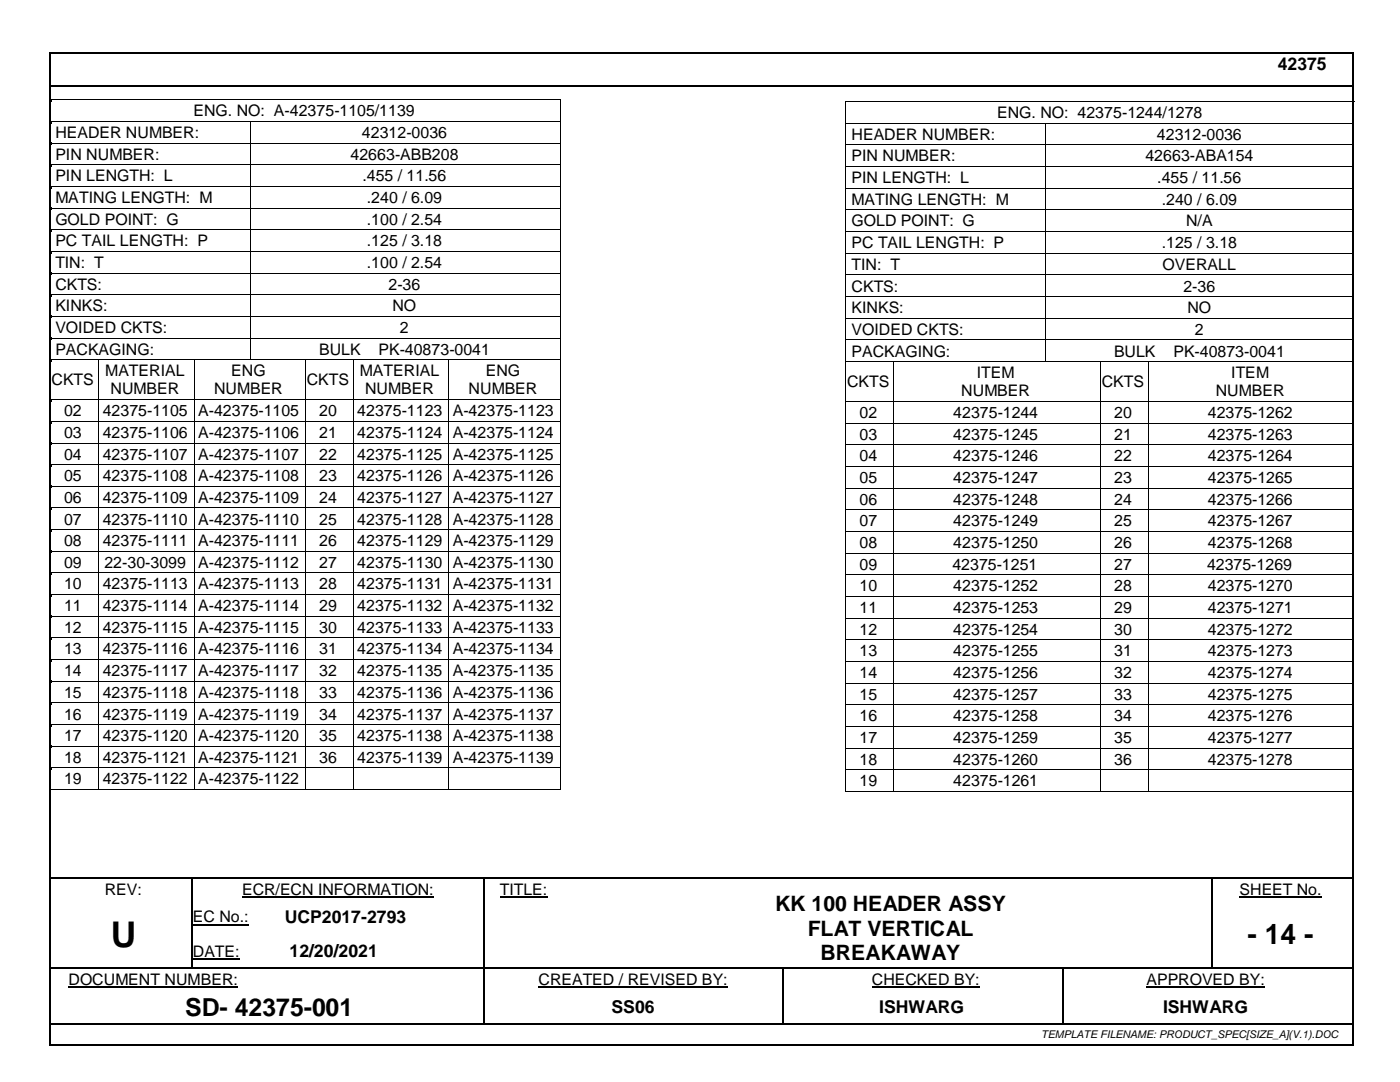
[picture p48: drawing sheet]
<svg xmlns="http://www.w3.org/2000/svg" width="279mm" height="216mm" viewBox="0 0 279 216" stroke-linecap="round" stroke-linejoin="round" font-family="sans-serif">
<defs><g id="words">
<text font-size="7.1" x="22.1" y="188.9">U</text>
<text font-size="5.6" x="249" y="188.3">- 14 -</text>
<text font-size="5" x="37" y="202.7">SD- 42375-001</text>
<g font-size="4.2">
<text x="154.7" y="181.9">KK 100 HEADER ASSY</text>
<text x="161.2" y="186.7">FLAT VERTICAL</text>
<text x="163.8" y="191.6">BREAKAWAY</text>
</g>
<g font-size="3.5">
<text x="255" y="13.9">42375</text>
<text x="56.8" y="184.1">UCP2017-2793</text>
<text x="57.8" y="191">12/20/2021</text>
<text x="122.1" y="202">SS06</text>
<text x="175.5" y="202">ISHWARG</text>
<text x="232.1" y="202">ISHWARG</text>
</g>
<g font-size="3.2">
<text x="38.6" y="23.2">ENG. NO: A-42375-1105/1139</text>
<text x="199" y="23.6">ENG. NO: 42375-1244/1278</text>
<text x="11" y="27.5">HEADER NUMBER:</text>
<text x="72.2" y="27.5">42312-0036</text>
<text x="170" y="27.9">HEADER NUMBER:</text>
<text x="230.9" y="27.9">42312-0036</text>
<text x="11" y="31.8">PIN NUMBER:</text>
<text x="69.9" y="31.8">42663-ABB208</text>
<text x="170" y="32.2">PIN NUMBER:</text>
<text x="228.6" y="32.2">42663-ABA154</text>
<text x="11" y="36.2">PIN LENGTH: L</text>
<text x="11" y="40.5">MATING LENGTH: M</text>
<text x="72.3" y="36.2">.455 / 11.56</text>
<text x="73.2" y="40.5">.240 / 6.09</text>
<text x="170" y="36.5">PIN LENGTH: L</text>
<text x="170" y="40.9">MATING LENGTH: M</text>
<text x="231" y="36.5">.455 / 11.56</text>
<text x="231.9" y="40.9">.240 / 6.09</text>
<text x="11" y="44.8">GOLD POINT: G</text>
<text x="73.2" y="44.8">.100 / 2.54</text>
<text x="170" y="45.2">GOLD POINT: G</text>
<text x="236.7" y="45.2">N/A</text>
<text x="11" y="49.2">PC TAIL LENGTH: P</text>
<text x="11" y="53.5">TIN: T</text>
<text x="73.2" y="49.2">.125 / 3.18</text>
<text x="73.2" y="53.5">.100 / 2.54</text>
<text x="170" y="49.5">PC TAIL LENGTH: P</text>
<text x="170" y="53.9">TIN: T</text>
<text x="231.9" y="49.5">.125 / 3.18</text>
<text x="232" y="53.9">OVERALL</text>
<text x="11" y="57.8">CKTS:</text>
<text x="77.5" y="57.8">2-36</text>
<text x="170" y="58.2">CKTS:</text>
<text x="236.2" y="58.2">2-36</text>
<text x="11" y="62.1">KINKS:</text>
<text x="78.3" y="62.1">NO</text>
<text x="170" y="62.5">KINKS:</text>
<text x="237" y="62.5">NO</text>
<text x="11" y="66.4">VOIDED CKTS:</text>
<text x="11" y="70.8">PACKAGING:</text>
<text x="63.7" y="70.8">BULK</text>
<text x="75.5" y="70.8">PK-40873-0041</text>
<text x="79.8" y="66.4">2</text>
<text x="170" y="66.8">VOIDED CKTS:</text>
<text x="170" y="71.1">PACKAGING:</text>
<text x="222.3" y="71.1">BULK</text>
<text x="234.2" y="71.1">PK-40873-0041</text>
<text x="238.5" y="66.8">2</text>
<text x="10.3" y="76.9">CKTS</text>
<text x="21" y="75.1">MATERIAL</text>
<text x="46.2" y="75.1">ENG</text>
<text x="61.2" y="76.9">CKTS</text>
<text x="71.8" y="75.1">MATERIAL</text>
<text x="97" y="75.1">ENG</text>
<text x="169.1" y="77.3">CKTS</text>
<text x="194.9" y="75.5">ITEM</text>
<text x="219.9" y="77.3">CKTS</text>
<text x="245.7" y="75.5">ITEM</text>
<text x="12.8" y="83.1">02</text>
<text x="20.5" y="83.1">42375-1105</text>
<text x="22.1" y="78.7">NUMBER</text>
<text x="39.5" y="83.1">A-42375-1105</text>
<text x="42.7" y="78.7">NUMBER</text>
<text x="63.7" y="83.1">20</text>
<text x="71.3" y="83.1">42375-1123</text>
<text x="72.9" y="78.7">NUMBER</text>
<text x="90.4" y="83.1">A-42375-1123</text>
<text x="93.5" y="78.7">NUMBER</text>
<text x="171.6" y="83.4">02</text>
<text x="190.2" y="83.4">42375-1244</text>
<text x="191.8" y="79.1">NUMBER</text>
<text x="222.4" y="83.4">20</text>
<text x="241" y="83.4">42375-1262</text>
<text x="242.6" y="79.1">NUMBER</text>
<text x="12.8" y="87.4">03</text>
<text x="20.5" y="87.4">42375-1106</text>
<text x="39.5" y="87.4">A-42375-1106</text>
<text x="63.7" y="87.4">21</text>
<text x="71.3" y="87.4">42375-1124</text>
<text x="90.4" y="87.4">A-42375-1124</text>
<text x="171.6" y="87.7">03</text>
<text x="190.2" y="87.7">42375-1245</text>
<text x="222.4" y="87.7">21</text>
<text x="241" y="87.7">42375-1263</text>
<text x="12.8" y="91.7">04</text>
<text x="20.5" y="91.7">42375-1107</text>
<text x="39.5" y="91.7">A-42375-1107</text>
<text x="63.7" y="91.7">22</text>
<text x="71.3" y="91.7">42375-1125</text>
<text x="90.4" y="91.7">A-42375-1125</text>
<text x="171.6" y="92.1">04</text>
<text x="190.2" y="92.1">42375-1246</text>
<text x="222.4" y="92.1">22</text>
<text x="241" y="92.1">42375-1264</text>
<text x="12.8" y="96">05</text>
<text x="12.8" y="100.3">06</text>
<text x="20.5" y="96">42375-1108</text>
<text x="20.5" y="100.3">42375-1109</text>
<text x="39.5" y="96">A-42375-1108</text>
<text x="39.5" y="100.3">A-42375-1109</text>
<text x="63.7" y="96">23</text>
<text x="63.7" y="100.3">24</text>
<text x="71.3" y="96">42375-1126</text>
<text x="71.3" y="100.3">42375-1127</text>
<text x="90.4" y="96">A-42375-1126</text>
<text x="90.4" y="100.3">A-42375-1127</text>
<text x="171.6" y="96.4">05</text>
<text x="171.6" y="100.7">06</text>
<text x="190.2" y="96.4">42375-1247</text>
<text x="190.2" y="100.7">42375-1248</text>
<text x="222.4" y="96.4">23</text>
<text x="222.4" y="100.7">24</text>
<text x="241" y="96.4">42375-1265</text>
<text x="241" y="100.7">42375-1266</text>
<text x="12.8" y="104.7">07</text>
<text x="20.5" y="104.7">42375-1110</text>
<text x="39.5" y="104.7">A-42375-1110</text>
<text x="63.7" y="104.7">25</text>
<text x="71.3" y="104.7">42375-1128</text>
<text x="90.4" y="104.7">A-42375-1128</text>
<text x="171.6" y="105">07</text>
<text x="190.2" y="105">42375-1249</text>
<text x="222.4" y="105">25</text>
<text x="241" y="105">42375-1267</text>
<text x="12.8" y="109">08</text>
<text x="12.8" y="113.3">09</text>
<text x="20.5" y="109">42375-1111</text>
<text x="20.8" y="113.3">22-30-3099</text>
<text x="39.5" y="109">A-42375-1111</text>
<text x="39.5" y="113.3">A-42375-1112</text>
<text x="63.7" y="109">26</text>
<text x="63.7" y="113.3">27</text>
<text x="71.3" y="109">42375-1129</text>
<text x="71.3" y="113.3">42375-1130</text>
<text x="90.4" y="109">A-42375-1129</text>
<text x="90.4" y="113.3">A-42375-1130</text>
<text x="171.6" y="109.4">08</text>
<text x="171.6" y="113.7">09</text>
<text x="190.1" y="113.7">42375-1251</text>
<text x="190.2" y="109.4">42375-1250</text>
<text x="222.4" y="109.4">26</text>
<text x="222.4" y="113.7">27</text>
<text x="240.9" y="113.7">42375-1269</text>
<text x="241" y="109.4">42375-1268</text>
<text x="12.8" y="117.6">10</text>
<text x="20.5" y="117.6">42375-1113</text>
<text x="39.5" y="117.6">A-42375-1113</text>
<text x="63.7" y="117.6">28</text>
<text x="71.3" y="117.6">42375-1131</text>
<text x="90.4" y="117.6">A-42375-1131</text>
<text x="171.6" y="118">10</text>
<text x="190.2" y="118">42375-1252</text>
<text x="222.4" y="118">28</text>
<text x="241" y="118">42375-1270</text>
<text x="12.8" y="121.9">11</text>
<text x="20.5" y="121.9">42375-1114</text>
<text x="39.5" y="121.9">A-42375-1114</text>
<text x="63.7" y="121.9">29</text>
<text x="71.3" y="121.9">42375-1132</text>
<text x="90.4" y="121.9">A-42375-1132</text>
<text x="171.6" y="122.3">11</text>
<text x="190.2" y="122.3">42375-1253</text>
<text x="222.4" y="122.3">29</text>
<text x="241" y="122.3">42375-1271</text>
<text x="12.8" y="126.3">12</text>
<text x="12.8" y="130.6">13</text>
<text x="20.5" y="126.3">42375-1115</text>
<text x="20.5" y="130.6">42375-1116</text>
<text x="39.5" y="126.3">A-42375-1115</text>
<text x="39.5" y="130.6">A-42375-1116</text>
<text x="63.7" y="126.3">30</text>
<text x="63.7" y="130.6">31</text>
<text x="71.3" y="126.3">42375-1133</text>
<text x="71.3" y="130.6">42375-1134</text>
<text x="90.4" y="126.3">A-42375-1133</text>
<text x="90.4" y="130.6">A-42375-1134</text>
<text x="171.6" y="126.6">12</text>
<text x="171.6" y="131">13</text>
<text x="190.2" y="126.6">42375-1254</text>
<text x="190.2" y="131">42375-1255</text>
<text x="222.4" y="126.6">30</text>
<text x="222.4" y="131">31</text>
<text x="241" y="126.6">42375-1272</text>
<text x="241" y="131">42375-1273</text>
<text x="12.8" y="134.9">14</text>
<text x="20.5" y="134.9">42375-1117</text>
<text x="39.5" y="134.9">A-42375-1117</text>
<text x="63.7" y="134.9">32</text>
<text x="71.3" y="134.9">42375-1135</text>
<text x="90.4" y="134.9">A-42375-1135</text>
<text x="171.6" y="135.3">14</text>
<text x="190.2" y="135.3">42375-1256</text>
<text x="222.4" y="135.3">32</text>
<text x="241" y="135.3">42375-1274</text>
<text x="12.8" y="139.3">15</text>
<text x="12.8" y="143.6">16</text>
<text x="20.5" y="139.3">42375-1118</text>
<text x="20.5" y="143.6">42375-1119</text>
<text x="39.5" y="139.3">A-42375-1118</text>
<text x="39.5" y="143.6">A-42375-1119</text>
<text x="63.7" y="139.3">33</text>
<text x="63.7" y="143.6">34</text>
<text x="71.3" y="139.3">42375-1136</text>
<text x="71.3" y="143.6">42375-1137</text>
<text x="90.4" y="139.3">A-42375-1136</text>
<text x="90.4" y="143.6">A-42375-1137</text>
<text x="171.6" y="139.6">15</text>
<text x="171.6" y="143.9">16</text>
<text x="190.2" y="139.6">42375-1257</text>
<text x="190.2" y="143.9">42375-1258</text>
<text x="222.4" y="139.6">33</text>
<text x="222.4" y="143.9">34</text>
<text x="241" y="139.6">42375-1275</text>
<text x="241" y="143.9">42375-1276</text>
<text x="12.8" y="147.9">17</text>
<text x="20.5" y="147.9">42375-1120</text>
<text x="39.5" y="147.9">A-42375-1120</text>
<text x="63.7" y="147.9">35</text>
<text x="71.3" y="147.9">42375-1138</text>
<text x="90.4" y="147.9">A-42375-1138</text>
<text x="171.6" y="148.2">17</text>
<text x="190.2" y="148.2">42375-1259</text>
<text x="222.4" y="148.2">35</text>
<text x="241" y="148.2">42375-1277</text>
<text x="12.8" y="152.2">18</text>
<text x="20.5" y="152.2">42375-1121</text>
<text x="39.5" y="152.2">A-42375-1121</text>
<text x="63.7" y="152.2">36</text>
<text x="71.3" y="152.2">42375-1139</text>
<text x="90.4" y="152.2">A-42375-1139</text>
<text x="171.6" y="152.6">18</text>
<text x="190.2" y="152.6">42375-1260</text>
<text x="222.4" y="152.6">36</text>
<text x="241" y="152.6">42375-1278</text>
<text x="12.8" y="156.5">19</text>
<text x="20.5" y="156.5">42375-1122</text>
<text x="39.5" y="156.5">A-42375-1122</text>
<text x="171.6" y="156.9">19</text>
<text x="190.2" y="156.9">42375-1261</text>
<text x="20.9" y="178.5">REV:</text>
<text x="48.3" y="178.5">ECR/ECN INFORMATION:</text>
<text x="99.8" y="178.5">TITLE:</text>
<text x="247.4" y="178.5">SHEET No.</text>
<text x="38.5" y="184.1">EC No.:</text>
<text x="38.5" y="191">DATE:</text>
<text x="13.7" y="196.5">DOCUMENT NUMBER:</text>
<text x="107.5" y="196.5">CREATED / REVISED BY:</text>
<text x="174" y="196.5">CHECKED BY:</text>
<text x="228.8" y="196.5">APPROVED BY:</text>
</g>
<text font-size="2.1" x="207.8" y="207.1">TEMPLATE FILENAME: PRODUCT_SPEC[SIZE_A](V.1).DOC</text>
</g></defs>
<g fill="#000">
<path d="M9.8 10.3h.4v.4h-.4z" fill-rule="evenodd"/>
<path d="M9.8 10.3h.4v.4h-.4z" fill-rule="evenodd"/>
<path d="M10.2 17h.3v.4h-.3z" fill-rule="evenodd"/>
<path d="M10.2 17h.3v.4h-.3z" fill-rule="evenodd"/>
<path d="M10.2 17h.3v.4h-.3z" fill-rule="evenodd"/>
<path d="M10.2 19.8h.1v.2h-.1z" fill-rule="evenodd"/>
<path d="M10.5 17v.4z" fill-rule="evenodd"/>
<path d="M111.7 19.8h.2v.2h-.2z" fill-rule="evenodd"/>
<path d="M269.9 10.3h.4v.4h-.4z" fill-rule="evenodd"/>
<path d="M269.9 10.3h.4v.4h-.4z" fill-rule="evenodd"/>
<path d="M10.2 19.8h.1v.4h-.1z" fill-rule="evenodd"/>
<path d="M10.2 24.1h.1v.5h-.1z" fill-rule="evenodd"/>
<path d="M10.2 28.5h.1v.4h-.1z" fill-rule="evenodd"/>
<path d="M10.2 32.8h.1v.4h-.1z" fill-rule="evenodd"/>
<path d="M10.2 37.1h.1v.5h-.1z" fill-rule="evenodd"/>
<path d="M49.8 24.3h.2v.3h-.2z" fill-rule="evenodd"/>
<path d="M49.8 24.1h.2v.2h-.2z" fill-rule="evenodd"/>
<path d="M49.8 28.5h.2v.4h-.2z" fill-rule="evenodd"/>
<path d="M49.8 32.8h.2v.4h-.2z" fill-rule="evenodd"/>
<path d="M49.8 37.1h.2v.5h-.2z" fill-rule="evenodd"/>
<path d="M111.7 19.8h.2v.4h-.2z" fill-rule="evenodd"/>
<path d="M111.7 24.1h.2v.5h-.2z" fill-rule="evenodd"/>
<path d="M111.7 28.5h.2v.4h-.2z" fill-rule="evenodd"/>
<path d="M111.7 32.8h.2v.4h-.2z" fill-rule="evenodd"/>
<path d="M111.7 37.1h.2v.5h-.2z" fill-rule="evenodd"/>
<path d="M168.7 20.2h.2v.4h-.2z" fill-rule="evenodd"/>
<path d="M168.7 20.2h.2v.2h-.2z" fill-rule="evenodd"/>
<path d="M168.7 24.5h.2v.4h-.2z" fill-rule="evenodd"/>
<path d="M168.7 28.8h.2v.5h-.2z" fill-rule="evenodd"/>
<path d="M168.7 33.2h.2v.4h-.2z" fill-rule="evenodd"/>
<path d="M168.7 37.5h.2v.4h-.2z" fill-rule="evenodd"/>
<path d="M208.5 24.7h.2v.2h-.2z" fill-rule="evenodd"/>
<path d="M208.5 24.5h.2v.2h-.2z" fill-rule="evenodd"/>
<path d="M208.5 28.8h.2v.5h-.2z" fill-rule="evenodd"/>
<path d="M208.5 33.2h.2v.4h-.2z" fill-rule="evenodd"/>
<path d="M208.5 37.5h.2v.4h-.2z" fill-rule="evenodd"/>
<path d="M10.2 41.5h.1v.4h-.1z" fill-rule="evenodd"/>
<path d="M10.2 45.8h.1v.4h-.1z" fill-rule="evenodd"/>
<path d="M10.2 50.1h.1v.4h-.1z" fill-rule="evenodd"/>
<path d="M10.2 54.4h.1v.4h-.1z" fill-rule="evenodd"/>
<path d="M10.2 58.7h.1v.4h-.1z" fill-rule="evenodd"/>
<path d="M49.8 41.5h.2v.4h-.2z" fill-rule="evenodd"/>
<path d="M49.8 45.8h.2v.4h-.2z" fill-rule="evenodd"/>
<path d="M49.8 50.1h.2v.4h-.2z" fill-rule="evenodd"/>
<path d="M49.8 54.4h.2v.4h-.2z" fill-rule="evenodd"/>
<path d="M49.8 58.7h.2v.4h-.2z" fill-rule="evenodd"/>
<path d="M111.7 41.5h.2v.4h-.2z" fill-rule="evenodd"/>
<path d="M111.7 45.8h.2v.4h-.2z" fill-rule="evenodd"/>
<path d="M111.7 50.1h.2v.4h-.2z" fill-rule="evenodd"/>
<path d="M111.7 54.4h.2v.4h-.2z" fill-rule="evenodd"/>
<path d="M111.7 58.7h.2v.4h-.2z" fill-rule="evenodd"/>
<path d="M168.7 41.8h.2v.4h-.2z" fill-rule="evenodd"/>
<path d="M168.7 46.2h.2v.4h-.2z" fill-rule="evenodd"/>
<path d="M168.7 50.5h.2v.4h-.2z" fill-rule="evenodd"/>
<path d="M168.7 54.8h.2v.4h-.2z" fill-rule="evenodd"/>
<path d="M168.7 59.1h.2v.4h-.2z" fill-rule="evenodd"/>
<path d="M208.5 41.8h.2v.4h-.2z" fill-rule="evenodd"/>
<path d="M208.5 46.2h.2v.4h-.2z" fill-rule="evenodd"/>
<path d="M208.5 50.5h.2v.4h-.2z" fill-rule="evenodd"/>
<path d="M208.5 54.8h.2v.4h-.2z" fill-rule="evenodd"/>
<path d="M208.5 59.1h.2v.4h-.2z" fill-rule="evenodd"/>
<path d="M10.2 63h.1v.5h-.1z" fill-rule="evenodd"/>
<path d="M10.2 67.4h.1v.4h-.1z" fill-rule="evenodd"/>
<path d="M10.2 71.7h.1v.4h-.1z" fill-rule="evenodd"/>
<path d="M19.6 71.9h.2v.2h-.2z" fill-rule="evenodd"/>
<path d="M19.6 71.7h.2v.2h-.2z" fill-rule="evenodd"/>
<path d="M38.7 71.9h.1v.2h-.1z" fill-rule="evenodd"/>
<path d="M38.7 71.7h.1v.2h-.1z" fill-rule="evenodd"/>
<path d="M49.8 63h.2v.5h-.2z" fill-rule="evenodd"/>
<path d="M49.8 67.4h.2v.4h-.2z" fill-rule="evenodd"/>
<path d="M49.8 71.7h.2v.2h-.2z" fill-rule="evenodd"/>
<path d="M60.9 71.9h.2v.2h-.2z" fill-rule="evenodd"/>
<path d="M60.9 71.7h.2v.2h-.2z" fill-rule="evenodd"/>
<path d="M70.4 71.9h.2v.2h-.2z" fill-rule="evenodd"/>
<path d="M70.4 71.7h.2v.2h-.2z" fill-rule="evenodd"/>
<path d="M89.5 71.9h.1v.2h-.1z" fill-rule="evenodd"/>
<path d="M89.5 71.7h.1v.2h-.1z" fill-rule="evenodd"/>
<path d="M111.7 63h.2v.5h-.2z" fill-rule="evenodd"/>
<path d="M111.7 67.4h.2v.4h-.2z" fill-rule="evenodd"/>
<path d="M111.7 71.7h.2v.4h-.2z" fill-rule="evenodd"/>
<path d="M168.7 63.4h.2v.4h-.2z" fill-rule="evenodd"/>
<path d="M168.7 67.7h.2v.5h-.2z" fill-rule="evenodd"/>
<path d="M168.7 72.1h.2v.4h-.2z" fill-rule="evenodd"/>
<path d="M178.2 72.2h.2v.3h-.2z" fill-rule="evenodd"/>
<path d="M178.2 72.1h.2v.1h-.2z" fill-rule="evenodd"/>
<path d="M208.5 63.4h.2v.4h-.2z" fill-rule="evenodd"/>
<path d="M208.5 67.7h.2v.5h-.2z" fill-rule="evenodd"/>
<path d="M208.5 72.1h.2v.1h-.2z" fill-rule="evenodd"/>
<path d="M219.5 72.2h.2v.3h-.2z" fill-rule="evenodd"/>
<path d="M219.5 72.1h.2v.1h-.2z" fill-rule="evenodd"/>
<path d="M229.1 72.2h.1v.3h-.1z" fill-rule="evenodd"/>
<path d="M229.1 72.1h.1v.1h-.1z" fill-rule="evenodd"/>
<path d="M10.2 79.7h.1v.4h-.1z" fill-rule="evenodd"/>
<path d="M10.2 84h.1v.4h-.1z" fill-rule="evenodd"/>
<path d="M10.2 88.3h.1v.4h-.1z" fill-rule="evenodd"/>
<path d="M10.2 92.6h.1v.5h-.1z" fill-rule="evenodd"/>
<path d="M10.2 97h.1v.4h-.1z" fill-rule="evenodd"/>
<path d="M19.6 79.7h.2v.4h-.2z" fill-rule="evenodd"/>
<path d="M19.6 84h.2v.4h-.2z" fill-rule="evenodd"/>
<path d="M19.6 88.3h.2v.4h-.2z" fill-rule="evenodd"/>
<path d="M19.6 92.6h.2v.5h-.2z" fill-rule="evenodd"/>
<path d="M19.6 97h.2v.4h-.2z" fill-rule="evenodd"/>
<path d="M38.7 79.7h.1v.4h-.1z" fill-rule="evenodd"/>
<path d="M38.7 84h.1v.4h-.1z" fill-rule="evenodd"/>
<path d="M38.7 88.3h.1v.4h-.1z" fill-rule="evenodd"/>
<path d="M38.7 92.6h.1v.5h-.1z" fill-rule="evenodd"/>
<path d="M38.7 97h.1v.4h-.1z" fill-rule="evenodd"/>
<path d="M60.9 79.7h.2v.4h-.2z" fill-rule="evenodd"/>
<path d="M60.9 84h.2v.4h-.2z" fill-rule="evenodd"/>
<path d="M60.9 88.3h.2v.4h-.2z" fill-rule="evenodd"/>
<path d="M60.9 92.6h.2v.5h-.2z" fill-rule="evenodd"/>
<path d="M60.9 97h.2v.4h-.2z" fill-rule="evenodd"/>
<path d="M70.4 79.7h.2v.4h-.2z" fill-rule="evenodd"/>
<path d="M70.4 84h.2v.4h-.2z" fill-rule="evenodd"/>
<path d="M70.4 88.3h.2v.4h-.2z" fill-rule="evenodd"/>
<path d="M70.4 92.6h.2v.5h-.2z" fill-rule="evenodd"/>
<path d="M70.4 97h.2v.4h-.2z" fill-rule="evenodd"/>
<path d="M89.5 79.7h.1v.4h-.1z" fill-rule="evenodd"/>
<path d="M89.5 84h.1v.4h-.1z" fill-rule="evenodd"/>
<path d="M89.5 88.3h.1v.4h-.1z" fill-rule="evenodd"/>
<path d="M89.5 92.6h.1v.5h-.1z" fill-rule="evenodd"/>
<path d="M89.5 97h.1v.4h-.1z" fill-rule="evenodd"/>
<path d="M111.7 79.7h.2v.4h-.2z" fill-rule="evenodd"/>
<path d="M111.7 84h.2v.4h-.2z" fill-rule="evenodd"/>
<path d="M111.7 88.3h.2v.4h-.2z" fill-rule="evenodd"/>
<path d="M111.7 92.6h.2v.5h-.2z" fill-rule="evenodd"/>
<path d="M111.7 97h.2v.4h-.2z" fill-rule="evenodd"/>
<path d="M168.7 80h.2v.5h-.2z" fill-rule="evenodd"/>
<path d="M168.7 84.3h.2v.5h-.2z" fill-rule="evenodd"/>
<path d="M168.7 88.7h.2v.4h-.2z" fill-rule="evenodd"/>
<path d="M168.7 93h.2v.4h-.2z" fill-rule="evenodd"/>
<path d="M168.7 97.3h.2v.5h-.2z" fill-rule="evenodd"/>
<path d="M178.2 80h.2v.5h-.2z" fill-rule="evenodd"/>
<path d="M178.2 84.3h.2v.5h-.2z" fill-rule="evenodd"/>
<path d="M178.2 88.7h.2v.4h-.2z" fill-rule="evenodd"/>
<path d="M178.2 93h.2v.4h-.2z" fill-rule="evenodd"/>
<path d="M178.2 97.3h.2v.5h-.2z" fill-rule="evenodd"/>
<path d="M219.5 80h.2v.5h-.2z" fill-rule="evenodd"/>
<path d="M219.5 84.3h.2v.5h-.2z" fill-rule="evenodd"/>
<path d="M219.5 88.7h.2v.4h-.2z" fill-rule="evenodd"/>
<path d="M219.5 93h.2v.4h-.2z" fill-rule="evenodd"/>
<path d="M219.5 97.3h.2v.5h-.2z" fill-rule="evenodd"/>
<path d="M229.1 80h.1v.5h-.1z" fill-rule="evenodd"/>
<path d="M229.1 84.3h.1v.5h-.1z" fill-rule="evenodd"/>
<path d="M229.1 88.7h.1v.4h-.1z" fill-rule="evenodd"/>
<path d="M229.1 93h.1v.4h-.1z" fill-rule="evenodd"/>
<path d="M229.1 97.3h.1v.5h-.1z" fill-rule="evenodd"/>
<path d="M10.2 101.3h.1v.4h-.1z" fill-rule="evenodd"/>
<path d="M10.2 105.6h.1v.4h-.1z" fill-rule="evenodd"/>
<path d="M10.2 109.9h.1v.4h-.1z" fill-rule="evenodd"/>
<path d="M10.2 114.2h.1v.5h-.1z" fill-rule="evenodd"/>
<path d="M10.2 118.6h.1v.4h-.1z" fill-rule="evenodd"/>
<path d="M19.6 101.3h.2v.4h-.2z" fill-rule="evenodd"/>
<path d="M19.6 105.6h.2v.4h-.2z" fill-rule="evenodd"/>
<path d="M19.6 109.9h.2v.4h-.2z" fill-rule="evenodd"/>
<path d="M19.6 114.2h.2v.5h-.2z" fill-rule="evenodd"/>
<path d="M19.6 118.6h.2v.4h-.2z" fill-rule="evenodd"/>
<path d="M38.7 101.3h.1v.4h-.1z" fill-rule="evenodd"/>
<path d="M38.7 105.6h.1v.4h-.1z" fill-rule="evenodd"/>
<path d="M38.7 109.9h.1v.4h-.1z" fill-rule="evenodd"/>
<path d="M38.7 114.2h.1v.5h-.1z" fill-rule="evenodd"/>
<path d="M38.7 118.6h.1v.4h-.1z" fill-rule="evenodd"/>
<path d="M60.9 101.3h.2v.4h-.2z" fill-rule="evenodd"/>
<path d="M60.9 105.6h.2v.4h-.2z" fill-rule="evenodd"/>
<path d="M60.9 109.9h.2v.4h-.2z" fill-rule="evenodd"/>
<path d="M60.9 114.2h.2v.5h-.2z" fill-rule="evenodd"/>
<path d="M60.9 118.6h.2v.4h-.2z" fill-rule="evenodd"/>
<path d="M70.4 101.3h.2v.4h-.2z" fill-rule="evenodd"/>
<path d="M70.4 105.6h.2v.4h-.2z" fill-rule="evenodd"/>
<path d="M70.4 109.9h.2v.4h-.2z" fill-rule="evenodd"/>
<path d="M70.4 114.2h.2v.5h-.2z" fill-rule="evenodd"/>
<path d="M70.4 118.6h.2v.4h-.2z" fill-rule="evenodd"/>
<path d="M89.5 101.3h.1v.4h-.1z" fill-rule="evenodd"/>
<path d="M89.5 105.6h.1v.4h-.1z" fill-rule="evenodd"/>
<path d="M89.5 109.9h.1v.4h-.1z" fill-rule="evenodd"/>
<path d="M89.5 114.2h.1v.5h-.1z" fill-rule="evenodd"/>
<path d="M89.5 118.6h.1v.4h-.1z" fill-rule="evenodd"/>
<path d="M111.7 101.3h.2v.4h-.2z" fill-rule="evenodd"/>
<path d="M111.7 105.6h.2v.4h-.2z" fill-rule="evenodd"/>
<path d="M111.7 109.9h.2v.4h-.2z" fill-rule="evenodd"/>
<path d="M111.7 114.2h.2v.5h-.2z" fill-rule="evenodd"/>
<path d="M111.7 118.6h.2v.4h-.2z" fill-rule="evenodd"/>
<path d="M168.7 101.7h.2v.4h-.2z" fill-rule="evenodd"/>
<path d="M168.7 106h.2v.4h-.2z" fill-rule="evenodd"/>
<path d="M168.7 110.3h.2v.4h-.2z" fill-rule="evenodd"/>
<path d="M168.7 114.6h.2v.4h-.2z" fill-rule="evenodd"/>
<path d="M168.7 118.9h.2v.5h-.2z" fill-rule="evenodd"/>
<path d="M178.2 101.7h.2v.4h-.2z" fill-rule="evenodd"/>
<path d="M178.2 106h.2v.4h-.2z" fill-rule="evenodd"/>
<path d="M178.2 110.3h.2v.4h-.2z" fill-rule="evenodd"/>
<path d="M178.2 114.6h.2v.4h-.2z" fill-rule="evenodd"/>
<path d="M178.2 118.9h.2v.5h-.2z" fill-rule="evenodd"/>
<path d="M219.5 101.7h.2v.4h-.2z" fill-rule="evenodd"/>
<path d="M219.5 106h.2v.4h-.2z" fill-rule="evenodd"/>
<path d="M219.5 110.3h.2v.4h-.2z" fill-rule="evenodd"/>
<path d="M219.5 114.6h.2v.4h-.2z" fill-rule="evenodd"/>
<path d="M219.5 118.9h.2v.5h-.2z" fill-rule="evenodd"/>
<path d="M229.1 101.7h.1v.4h-.1z" fill-rule="evenodd"/>
<path d="M229.1 106h.1v.4h-.1z" fill-rule="evenodd"/>
<path d="M229.1 110.3h.1v.4h-.1z" fill-rule="evenodd"/>
<path d="M229.1 114.6h.1v.4h-.1z" fill-rule="evenodd"/>
<path d="M229.1 118.9h.1v.5h-.1z" fill-rule="evenodd"/>
<path d="M10.2 122.9h.1v.4h-.1z" fill-rule="evenodd"/>
<path d="M10.2 127.2h.1v.4h-.1z" fill-rule="evenodd"/>
<path d="M10.2 131.5h.1v.4h-.1z" fill-rule="evenodd"/>
<path d="M10.2 135.9h.1v.4h-.1z" fill-rule="evenodd"/>
<path d="M19.6 122.9h.2v.4h-.2z" fill-rule="evenodd"/>
<path d="M19.6 127.2h.2v.4h-.2z" fill-rule="evenodd"/>
<path d="M19.6 131.5h.2v.4h-.2z" fill-rule="evenodd"/>
<path d="M19.6 135.9h.2v.4h-.2z" fill-rule="evenodd"/>
<path d="M38.7 122.9h.1v.4h-.1z" fill-rule="evenodd"/>
<path d="M38.7 127.2h.1v.4h-.1z" fill-rule="evenodd"/>
<path d="M38.7 131.5h.1v.4h-.1z" fill-rule="evenodd"/>
<path d="M38.7 135.9h.1v.4h-.1z" fill-rule="evenodd"/>
<path d="M60.9 122.9h.2v.4h-.2z" fill-rule="evenodd"/>
<path d="M60.9 127.2h.2v.4h-.2z" fill-rule="evenodd"/>
<path d="M60.9 131.5h.2v.4h-.2z" fill-rule="evenodd"/>
<path d="M60.9 135.9h.2v.4h-.2z" fill-rule="evenodd"/>
<path d="M70.4 122.9h.2v.4h-.2z" fill-rule="evenodd"/>
<path d="M70.4 127.2h.2v.4h-.2z" fill-rule="evenodd"/>
<path d="M70.4 131.5h.2v.4h-.2z" fill-rule="evenodd"/>
<path d="M70.4 135.9h.2v.4h-.2z" fill-rule="evenodd"/>
<path d="M89.5 122.9h.1v.4h-.1z" fill-rule="evenodd"/>
<path d="M89.5 127.2h.1v.4h-.1z" fill-rule="evenodd"/>
<path d="M89.5 131.5h.1v.4h-.1z" fill-rule="evenodd"/>
<path d="M89.5 135.9h.1v.4h-.1z" fill-rule="evenodd"/>
<path d="M111.7 122.9h.2v.4h-.2z" fill-rule="evenodd"/>
<path d="M111.7 127.2h.2v.4h-.2z" fill-rule="evenodd"/>
<path d="M111.7 131.5h.2v.4h-.2z" fill-rule="evenodd"/>
<path d="M111.7 135.9h.2v.4h-.2z" fill-rule="evenodd"/>
<path d="M168.7 123.3h.2v.4h-.2z" fill-rule="evenodd"/>
<path d="M168.7 127.6h.2v.4h-.2z" fill-rule="evenodd"/>
<path d="M168.7 131.9h.2v.4h-.2z" fill-rule="evenodd"/>
<path d="M168.7 136.2h.2v.4h-.2z" fill-rule="evenodd"/>
<path d="M178.2 123.3h.2v.4h-.2z" fill-rule="evenodd"/>
<path d="M178.2 127.6h.2v.4h-.2z" fill-rule="evenodd"/>
<path d="M178.2 131.9h.2v.4h-.2z" fill-rule="evenodd"/>
<path d="M178.2 136.2h.2v.4h-.2z" fill-rule="evenodd"/>
<path d="M219.5 123.3h.2v.4h-.2z" fill-rule="evenodd"/>
<path d="M219.5 127.6h.2v.4h-.2z" fill-rule="evenodd"/>
<path d="M219.5 131.9h.2v.4h-.2z" fill-rule="evenodd"/>
<path d="M219.5 136.2h.2v.4h-.2z" fill-rule="evenodd"/>
<path d="M229.1 123.3h.1v.4h-.1z" fill-rule="evenodd"/>
<path d="M229.1 127.6h.1v.4h-.1z" fill-rule="evenodd"/>
<path d="M229.1 131.9h.1v.4h-.1z" fill-rule="evenodd"/>
<path d="M229.1 136.2h.1v.4h-.1z" fill-rule="evenodd"/>
<path d="M10.2 140.2h.1v.4h-.1z" fill-rule="evenodd"/>
<path d="M10.2 144.5h.1v.4h-.1z" fill-rule="evenodd"/>
<path d="M10.2 148.8h.1v.4h-.1z" fill-rule="evenodd"/>
<path d="M10.2 153.1h.1v.5h-.1z" fill-rule="evenodd"/>
<path d="M10.2 157.5h.1v.1h-.1z" fill-rule="evenodd"/>
<path d="M10.2 157.5h.1v.1h-.1z" fill-rule="evenodd"/>
<path d="M19.6 140.2h.2v.4h-.2z" fill-rule="evenodd"/>
<path d="M19.6 144.5h.2v.4h-.2z" fill-rule="evenodd"/>
<path d="M19.6 148.8h.2v.4h-.2z" fill-rule="evenodd"/>
<path d="M19.6 153.1h.2v.5h-.2z" fill-rule="evenodd"/>
<path d="M19.6 157.5h.2v.1h-.2z" fill-rule="evenodd"/>
<path d="M38.7 140.2h.1v.4h-.1z" fill-rule="evenodd"/>
<path d="M38.7 144.5h.1v.4h-.1z" fill-rule="evenodd"/>
<path d="M38.7 148.8h.1v.4h-.1z" fill-rule="evenodd"/>
<path d="M38.7 153.1h.1v.5h-.1z" fill-rule="evenodd"/>
<path d="M38.7 157.5h.1v.1h-.1z" fill-rule="evenodd"/>
<path d="M60.9 140.2h.2v.4h-.2z" fill-rule="evenodd"/>
<path d="M60.9 144.5h.2v.4h-.2z" fill-rule="evenodd"/>
<path d="M60.9 148.8h.2v.4h-.2z" fill-rule="evenodd"/>
<path d="M60.9 153.1h.2v.5h-.2z" fill-rule="evenodd"/>
<path d="M60.9 157.5h.2v.1h-.2z" fill-rule="evenodd"/>
<path d="M70.4 140.2h.2v.4h-.2z" fill-rule="evenodd"/>
<path d="M70.4 144.5h.2v.4h-.2z" fill-rule="evenodd"/>
<path d="M70.4 148.8h.2v.4h-.2z" fill-rule="evenodd"/>
<path d="M70.4 153.1h.2v.5h-.2z" fill-rule="evenodd"/>
<path d="M70.4 157.5h.2v.1h-.2z" fill-rule="evenodd"/>
<path d="M89.5 140.2h.1v.4h-.1z" fill-rule="evenodd"/>
<path d="M89.5 144.5h.1v.4h-.1z" fill-rule="evenodd"/>
<path d="M89.5 148.8h.1v.4h-.1z" fill-rule="evenodd"/>
<path d="M89.5 153.1h.1v.5h-.1z" fill-rule="evenodd"/>
<path d="M89.5 157.5h.1v.1h-.1z" fill-rule="evenodd"/>
<path d="M111.7 140.2h.2v.4h-.2z" fill-rule="evenodd"/>
<path d="M111.7 144.5h.2v.4h-.2z" fill-rule="evenodd"/>
<path d="M111.7 148.8h.2v.4h-.2z" fill-rule="evenodd"/>
<path d="M111.7 153.1h.2v.5h-.2z" fill-rule="evenodd"/>
<path d="M111.7 157.5h.2v.1h-.2z" fill-rule="evenodd"/>
<path d="M111.7 157.5h.2v.1h-.2z" fill-rule="evenodd"/>
<path d="M168.7 140.5h.2v.5h-.2z" fill-rule="evenodd"/>
<path d="M168.7 144.8h.2v.5h-.2z" fill-rule="evenodd"/>
<path d="M168.7 149.2h.2v.4h-.2z" fill-rule="evenodd"/>
<path d="M168.7 153.5h.2v.4h-.2z" fill-rule="evenodd"/>
<path d="M168.7 157.8h.2v.2h-.2z" fill-rule="evenodd"/>
<path d="M168.7 157.8h.2v.2h-.2z" fill-rule="evenodd"/>
<path d="M178.2 140.5h.2v.5h-.2z" fill-rule="evenodd"/>
<path d="M178.2 144.8h.2v.5h-.2z" fill-rule="evenodd"/>
<path d="M178.2 149.2h.2v.4h-.2z" fill-rule="evenodd"/>
<path d="M178.2 153.5h.2v.4h-.2z" fill-rule="evenodd"/>
<path d="M178.2 157.8h.2v.2h-.2z" fill-rule="evenodd"/>
<path d="M219.5 140.5h.2v.5h-.2z" fill-rule="evenodd"/>
<path d="M219.5 144.8h.2v.5h-.2z" fill-rule="evenodd"/>
<path d="M219.5 149.2h.2v.4h-.2z" fill-rule="evenodd"/>
<path d="M219.5 153.5h.2v.4h-.2z" fill-rule="evenodd"/>
<path d="M219.5 157.8h.2v.2h-.2z" fill-rule="evenodd"/>
<path d="M229.1 140.5h.1v.5h-.1z" fill-rule="evenodd"/>
<path d="M229.1 144.8h.1v.5h-.1z" fill-rule="evenodd"/>
<path d="M229.1 149.2h.1v.4h-.1z" fill-rule="evenodd"/>
<path d="M229.1 153.5h.1v.4h-.1z" fill-rule="evenodd"/>
<path d="M229.1 157.8h.1v.2h-.1z" fill-rule="evenodd"/>
<path d="M38.2 175.3h.3v.2h-.3z" fill-rule="evenodd"/>
<path d="M38.2 175h.4v.3h-.4z" fill-rule="evenodd"/>
<path d="M96.4 175.3h.3v.2h-.3z" fill-rule="evenodd"/>
<path d="M96.4 175h.3v.3h-.3z" fill-rule="evenodd"/>
<path d="M113.6 175h.3v.3h-.3z" fill-rule="evenodd"/>
<path d="M241.8 175.3h.3v.2h-.3z" fill-rule="evenodd"/>
<path d="M241.8 175h.4v.3h-.4z" fill-rule="evenodd"/>
<path d="M269.1 175h.3v.3h-.3z" fill-rule="evenodd"/>
<path d="M269.4 175h.5v.3h-.5z" fill-rule="evenodd"/>
<path d="M38.2 179.3h.3v.9h-.3z" fill-rule="evenodd"/>
<path d="M38.2 186.2h.3v.9h-.3z" fill-rule="evenodd"/>
<path d="M38.2 193.1h.3v.2h-.3z" fill-rule="evenodd"/>
<path d="M55.5 193.1h.3v.2h-.3z" fill-rule="evenodd"/>
<path d="M96.4 197.4h.3v.8h-.3z" fill-rule="evenodd"/>
<path d="M96.4 179.3h.3v.9h-.3z" fill-rule="evenodd"/>
<path d="M96.4 186.2h.3v.9h-.3z" fill-rule="evenodd"/>
<path d="M96.4 193.1h.3v.5h-.3z" fill-rule="evenodd"/>
<path d="M113.6 193.1h.2v.2h-.2z" fill-rule="evenodd"/>
<path d="M156.1 197.4h.3v.8h-.3z" fill-rule="evenodd"/>
<path d="M156.1 193.3h.3v.3h-.3z" fill-rule="evenodd"/>
<path d="M156.1 193.1h.3v.2h-.3z" fill-rule="evenodd"/>
<path d="M212 193.3h.2v.3h-.2z" fill-rule="evenodd"/>
<path d="M212 193.1h.2v.2h-.2z" fill-rule="evenodd"/>
<path d="M212 197.4h.2v.8h-.2z" fill-rule="evenodd"/>
<path d="M241.8 179.3h.3v.9h-.3z" fill-rule="evenodd"/>
<path d="M241.8 186.2h.3v.9h-.3z" fill-rule="evenodd"/>
<path d="M241.8 193.1h.3v.2h-.3z" fill-rule="evenodd"/>
<path d="M9.8 208.3h.4v.4h-.4z" fill-rule="evenodd"/>
<path d="M9.8 208.3h.4v.4h-.4z" fill-rule="evenodd"/>
<path d="M96.4 204.2h.3v.4h-.3z" fill-rule="evenodd"/>
<path d="M156.1 204.2h.3v.4h-.3z" fill-rule="evenodd"/>
<path d="M212 204.2h.3v.4h-.3z" fill-rule="evenodd"/>
<path d="M269.1 204.2h.3v.4h-.3z" fill-rule="evenodd"/>
<path d="M269.3 204.2h.4v.4h-.4z" fill-rule="evenodd"/>
<path d="M269.7 204.2h.2v.4h-.2z" fill-rule="evenodd"/>
<path d="M269.9 208.3h.4v.4h-.4z" fill-rule="evenodd"/>
<path d="M269.9 208.3h.4v.4h-.4z" fill-rule="evenodd"/>
</g>
<g fill="none" stroke="#000" stroke-width=".34">
<path d="M10 10.7v197.6M10.2 10.5h259.7M10.5 17.2h259.4M270.1 10.7v197.6M10.2 175.1h28M38.6 175.1h57.8M96.7 175.1h16.9M113.9 175.1h127.9M242.2 175.1h26.9M96.5 198.2v6M156.2 198.2v6M10.2 204.4h86.2"/>
<path d="M10.2 208.5h259.7M96.7 204.4h59.4M156.4 204.4h55.6M212.3 204.4h56.8"/>
</g>
<path d="M48.3 179h38.3M99.8 179h9.5M247.4 179h16.4M13.7 197h33.8M38.5 184.5h11.1M38.5 191.4h9.3M107.5 197h37.8M174 197h21.5M228.8 197h23.7" fill="none" stroke="#000" stroke-width=".21"/>
<g fill="none" stroke="#000" stroke-width=".25">
<path d="M38.4 175.5v3.8M96.5 175.5v3.8M242 175.5v3.8M10.2 193.2h28M38.4 180.2v6M38.4 187.1v6M38.5 193.2h17M55.8 193.2h40.6M96.5 180.2v6M96.5 187.1v6M96.5 193.6v3.8M96.7 193.2h16.9"/>
<path d="M113.8 193.2h42.3M156.2 193.6v3.8M156.4 193.2h55.6M212.1 193.6v3.8M212.1 198.2v6M212.2 193.2h29.6M242 180.2v6M242 187.1v6M242.1 193.2h27.8"/>
</g>
<g fill="none" stroke="#000" stroke-width=".2">
<path d="M10.3 19.9h101.4M10.3 24.2h39.5M10.3 28.5h39.5M10.3 32.9h39.5M10.3 37.2h39.5M49.9 24.6v3.9M49.9 28.9v3.9M49.9 33.2v3.9M49.9 37.6v3.9M50 24.2h61.7M50 28.5h61.7M50 32.9h61.7"/>
<path d="M50 37.2h61.7M111.8 20.2v3.9M111.8 24.6v3.9M111.8 28.9v3.9M111.8 33.2v3.9M111.8 37.6v3.9M168.8 20.6v3.9M168.8 24.9v3.9M168.8 29.3v3.9M168.8 33.6v3.9M168.8 37.9v3.9M168.9 20.3h101.4"/>
<path d="M168.9 24.6h39.6M168.9 28.9h39.6M168.9 33.2h39.6M168.9 37.6h39.6M208.6 24.9v3.9M208.6 29.3v3.9M208.6 33.6v3.9M208.6 37.9v3.9M208.7 24.6h61.2M208.7 28.9h61.2M208.7 33.2h61.2M208.7 37.6h61.2"/>
<path d="M10.3 41.5h39.5M10.3 45.9h39.5M10.3 50.2h39.5M10.3 54.5h39.5M10.3 58.8h39.5M49.9 41.9v3.9M49.9 46.2v3.9M49.9 50.5v3.9M49.9 54.8v3.9M49.9 59.1v3.9M50 41.5h61.7M50 45.9h61.7"/>
<path d="M50 50.2h61.7M50 54.5h61.7M50 58.8h61.7M111.8 41.9v3.9M111.8 46.2v3.9M111.8 50.5v3.9M111.8 54.8v3.9M111.8 59.1v3.9M168.8 42.2v4M168.8 46.6v3.9M168.8 50.9v3.9M168.8 55.2v3.9"/>
<path d="M168.8 59.5v3.9M168.9 41.9h39.6M168.9 46.2h39.6M168.9 50.6h39.6M168.9 54.9h39.6M168.9 59.2h39.6M208.6 42.2v4M208.6 46.6v3.9M208.6 50.9v3.9M208.6 55.2v3.9M208.6 59.5v3.9M208.7 41.9h61.2"/>
<path d="M208.7 46.2h61.2M208.7 50.6h61.2M208.7 54.9h61.2M208.7 59.2h61.2M10.3 63.1h39.5M10.3 67.4h39.5M10.3 71.8h9.3M10.3 79.8h9.3M19.7 72.1v7.6M19.8 71.8h18.9M19.8 79.8h18.9M38.7 72.1v7.6"/>
<path d="M38.8 71.8h11M38.8 79.8h22.1M49.9 63.5v3.9M49.9 67.8v3.9M50 63.1h61.7M50 67.4h61.7M50 71.8h10.9M61 72.1v7.6M61.1 71.8h9.3M61.1 79.8h9.3M70.5 72.1v7.6M70.6 71.8h18.9"/>
<path d="M70.6 79.8h18.9M89.6 72.1v7.6M89.6 71.8h22.1M89.6 79.8h22.1M111.8 63.5v3.9M111.8 67.8v3.9M111.8 72.1v7.6M168.8 63.8v3.9M168.8 68.2v3.9M168.8 72.5v7.5M168.9 63.5h39.6M168.9 67.8h39.6"/>
<path d="M168.9 72.2h9.3M178.3 72.5v7.5M178.4 72.2h30.1M208.6 63.8v3.9M208.6 68.2v3.9M208.7 63.5h61.2M208.7 67.8h61.2M208.7 72.2h10.8M219.6 72.5v7.5M219.7 72.2h9.4M229.1 72.5v7.5M229.2 72.2h40.7"/>
<path d="M10.3 84.1h9.3M10.3 88.4h9.3M10.3 92.7h9.3M10.3 97h9.3M19.7 80.1v3.9M19.7 84.4v3.9M19.7 88.7v3.9M19.7 93.1v3.9M19.7 97.4v3.9M19.8 84.1h18.9M19.8 88.4h18.9M19.8 92.7h18.9"/>
<path d="M19.8 97h18.9M38.7 80.1v3.9M38.7 84.4v3.9M38.7 88.7v3.9M38.7 93.1v3.9M38.7 97.4v3.9M38.8 84.1h22.1M38.8 88.4h22.1M38.8 92.7h22.1M38.8 97h22.1M61 80.1v3.9M61 84.4v3.9"/>
<path d="M61 88.7v3.9M61 93.1v3.9M61 97.4v3.9M61.1 84.1h9.3M61.1 88.4h9.3M61.1 92.7h9.3M61.1 97h9.3M70.5 80.1v3.9M70.5 84.4v3.9M70.5 88.7v3.9M70.5 93.1v3.9M70.5 97.4v3.9"/>
<path d="M70.6 84.1h18.9M70.6 88.4h18.9M70.6 92.7h18.9M70.6 97h18.9M89.6 80.1v3.9M89.6 84.4v3.9M89.6 88.7v3.9M89.6 93.1v3.9M89.6 97.4v3.9M89.6 84.1h22.1M89.6 88.4h22.1M89.6 92.7h22.1"/>
<path d="M89.6 97h22.1M111.8 80.1v3.9M111.8 84.4v3.9M111.8 88.7v3.9M111.8 93.1v3.9M111.8 97.4v3.9M168.8 80.5v3.8M168.8 84.8v3.9M168.8 89.1v3.9M168.8 93.4v3.9M168.8 97.8v3.9M168.9 80.1h9.3"/>
<path d="M168.9 84.4h9.3M168.9 88.7h9.3M168.9 93.1h9.3M168.9 97.4h9.3M178.3 80.5v3.8M178.3 84.8v3.9M178.3 89.1v3.9M178.3 93.4v3.9M178.3 97.8v3.9M178.4 80.1h41.1M178.4 84.4h41.1M178.4 88.7h41.1"/>
<path d="M178.4 93.1h41.1M178.4 97.4h41.1M219.6 80.5v3.8M219.6 84.8v3.9M219.6 89.1v3.9M219.6 93.4v3.9M219.6 97.8v3.9M219.7 80.1h9.4M219.7 84.4h9.4M219.7 88.7h9.4M219.7 93.1h9.4M219.7 97.4h9.4"/>
<path d="M229.1 80.5v3.8M229.1 84.8v3.9M229.1 89.1v3.9M229.1 93.4v3.9M229.1 97.8v3.9M229.2 80.1h40.7M229.2 84.4h40.7M229.2 88.7h40.7M229.2 93.1h40.7M229.2 97.4h40.7M10.3 101.4h9.3M10.3 105.7h9.3"/>
<path d="M10.3 110h9.3M10.3 114.3h9.3M10.3 118.6h9.3M19.7 101.7v3.9M19.7 106v3.9M19.7 110.3v3.9M19.7 114.7v3.9M19.7 119v3.9M19.8 101.4h18.9M19.8 105.7h18.9M19.8 110h18.9M19.8 114.3h18.9"/>
<path d="M19.8 118.6h18.9M38.7 101.7v3.9M38.7 106v3.9M38.7 110.3v3.9M38.7 114.7v3.9M38.7 119v3.9M38.8 101.4h22.1M38.8 105.7h22.1M38.8 110h22.1M38.8 114.3h22.1M38.8 118.6h22.1M61 101.7v3.9"/>
<path d="M61 106v3.9M61 110.3v3.9M61 114.7v3.9M61 119v3.9M61.1 101.4h9.3M61.1 105.7h9.3M61.1 110h9.3M61.1 114.3h9.3M61.1 118.6h9.3M70.5 101.7v3.9M70.5 106v3.9M70.5 110.3v3.9"/>
<path d="M70.5 114.7v3.9M70.5 119v3.9M70.6 101.4h18.9M70.6 105.7h18.9M70.6 110h18.9M70.6 114.3h18.9M70.6 118.6h18.9M89.6 101.7v3.9M89.6 106v3.9M89.6 110.3v3.9M89.6 114.7v3.9M89.6 119v3.9"/>
<path d="M89.6 101.4h22.1M89.6 105.7h22.1M89.6 110h22.1M89.6 114.3h22.1M89.6 118.6h22.1M111.8 101.7v3.9M111.8 106v3.9M111.8 110.3v3.9M111.8 114.7v3.9M111.8 119v3.9M168.8 102.1v3.9M168.8 106.4v3.9"/>
<path d="M168.8 110.7v3.9M168.8 115v3.9M168.8 119.4v3.9M168.9 101.7h9.3M168.9 106.1h9.3M168.9 110.4h9.3M168.9 114.7h9.3M168.9 119h9.3M178.3 102.1v3.9M178.3 106.4v3.9M178.3 110.7v3.9M178.3 115v3.9"/>
<path d="M178.3 119.4v3.9M178.4 101.7h41.1M178.4 106.1h41.1M178.4 110.4h41.1M178.4 114.7h41.1M178.4 119h41.1M219.6 102.1v3.9M219.6 106.4v3.9M219.6 110.7v3.9M219.6 115v3.9M219.6 119.4v3.9M219.7 101.7h9.4"/>
<path d="M219.7 106.1h9.4M219.7 110.4h9.4M219.7 114.7h9.4M219.7 119h9.4M229.1 102.1v3.9M229.1 106.4v3.9M229.1 110.7v3.9M229.1 115v3.9M229.1 119.4v3.9M229.2 101.7h40.7M229.2 106.1h40.7M229.2 110.4h40.7"/>
<path d="M229.2 114.7h40.7M229.2 119h40.7M10.3 123h9.3M10.3 127.3h9.3M10.3 131.6h9.3M10.3 136h9.3M19.7 123.3v3.9M19.7 127.6v3.9M19.7 131.9v4M19.7 136.3v3.9M19.8 123h18.9M19.8 127.3h18.9"/>
<path d="M19.8 131.6h18.9M19.8 136h18.9M38.7 123.3v3.9M38.7 127.6v3.9M38.7 131.9v4M38.7 136.3v3.9M38.8 123h22.1M38.8 127.3h22.1M38.8 131.6h22.1M38.8 136h22.1M61 123.3v3.9M61 127.6v3.9"/>
<path d="M61 131.9v4M61 136.3v3.9M61.1 123h9.3M61.1 127.3h9.3M61.1 131.6h9.3M61.1 136h9.3M70.5 123.3v3.9M70.5 127.6v3.9M70.5 131.9v4M70.5 136.3v3.9M70.6 123h18.9M70.6 127.3h18.9"/>
<path d="M70.6 131.6h18.9M70.6 136h18.9M89.6 123.3v3.9M89.6 127.6v3.9M89.6 131.9v4M89.6 136.3v3.9M89.6 123h22.1M89.6 127.3h22.1M89.6 131.6h22.1M89.6 136h22.1M111.8 123.3v3.9M111.8 127.6v3.9"/>
<path d="M111.8 131.9v4M111.8 136.3v3.9M168.8 123.7v3.9M168.8 128v3.9M168.8 132.3v3.9M168.8 136.6v3.9M168.9 123.3h9.3M168.9 127.7h9.3M168.9 132h9.3M168.9 136.3h9.3M178.3 123.7v3.9M178.3 128v3.9"/>
<path d="M178.3 132.3v3.9M178.3 136.6v3.9M178.4 123.3h41.1M178.4 127.7h41.1M178.4 132h41.1M178.4 136.3h41.1M219.6 123.7v3.9M219.6 128v3.9M219.6 132.3v3.9M219.6 136.6v3.9M219.7 123.3h9.4M219.7 127.7h9.4"/>
<path d="M219.7 132h9.4M219.7 136.3h9.4M229.1 123.7v3.9M229.1 128v3.9M229.1 132.3v3.9M229.1 136.6v3.9M229.2 123.3h40.7M229.2 127.7h40.7M229.2 132h40.7M229.2 136.3h40.7M10.3 140.3h9.3M10.3 144.6h9.3"/>
<path d="M10.3 148.9h9.3M10.3 153.2h9.3M10.3 157.5h9.3M19.7 140.6v3.9M19.7 144.9v3.9M19.7 149.2v3.9M19.7 153.6v3.9M19.8 140.3h18.9M19.8 144.6h18.9M19.8 148.9h18.9M19.8 153.2h18.9M19.8 157.5h18.9"/>
<path d="M38.7 140.6v3.9M38.7 144.9v3.9M38.7 149.2v3.9M38.7 153.6v3.9M38.8 140.3h22.1M38.8 144.6h22.1M38.8 148.9h22.1M38.8 153.2h22.1M38.8 157.5h22.1M61 140.6v3.9M61 144.9v3.9M61 149.2v3.9"/>
<path d="M61 153.6v3.9M61.1 140.3h9.3M61.1 144.6h9.3M61.1 148.9h9.3M61.1 153.2h9.3M61.1 157.5h9.3M70.5 140.6v3.9M70.5 144.9v3.9M70.5 149.2v3.9M70.5 153.6v3.9M70.6 140.3h18.9M70.6 144.6h18.9"/>
<path d="M70.6 148.9h18.9M70.6 153.2h18.9M70.6 157.5h18.9M89.6 140.6v3.9M89.6 144.9v3.9M89.6 149.2v3.9M89.6 153.6v3.9M89.6 140.3h22.1M89.6 144.6h22.1M89.6 148.9h22.1M89.6 153.2h22.1M89.6 157.5h22.1"/>
<path d="M111.8 140.6v3.9M111.8 144.9v3.9M111.8 149.2v3.9M111.8 153.6v3.9M168.8 141v3.8M168.8 145.3v3.9M168.8 149.6v3.9M168.8 153.9v3.9M168.9 140.6h9.3M168.9 144.9h9.3M168.9 149.3h9.3M168.9 153.6h9.3"/>
<path d="M168.9 157.9h9.3M178.3 141v3.8M178.3 145.3v3.9M178.3 149.6v3.9M178.3 153.9v3.9M178.4 140.6h41.1M178.4 144.9h41.1M178.4 149.3h41.1M178.4 153.6h41.1M178.4 157.9h41.1M219.6 141v3.8M219.6 145.3v3.9"/>
<path d="M219.6 149.6v3.9M219.6 153.9v3.9M219.7 140.6h9.4M219.7 144.9h9.4M219.7 149.3h9.4M219.7 153.6h9.4M219.7 157.9h9.4M229.1 141v3.8M229.1 145.3v3.9M229.1 149.6v3.9M229.1 153.9v3.9M229.2 140.6h40.7"/>
<path d="M229.2 144.9h40.7M229.2 149.3h40.7M229.2 153.6h40.7M229.2 157.9h40.7"/>
</g>
<use href="#words"/>
</svg>
